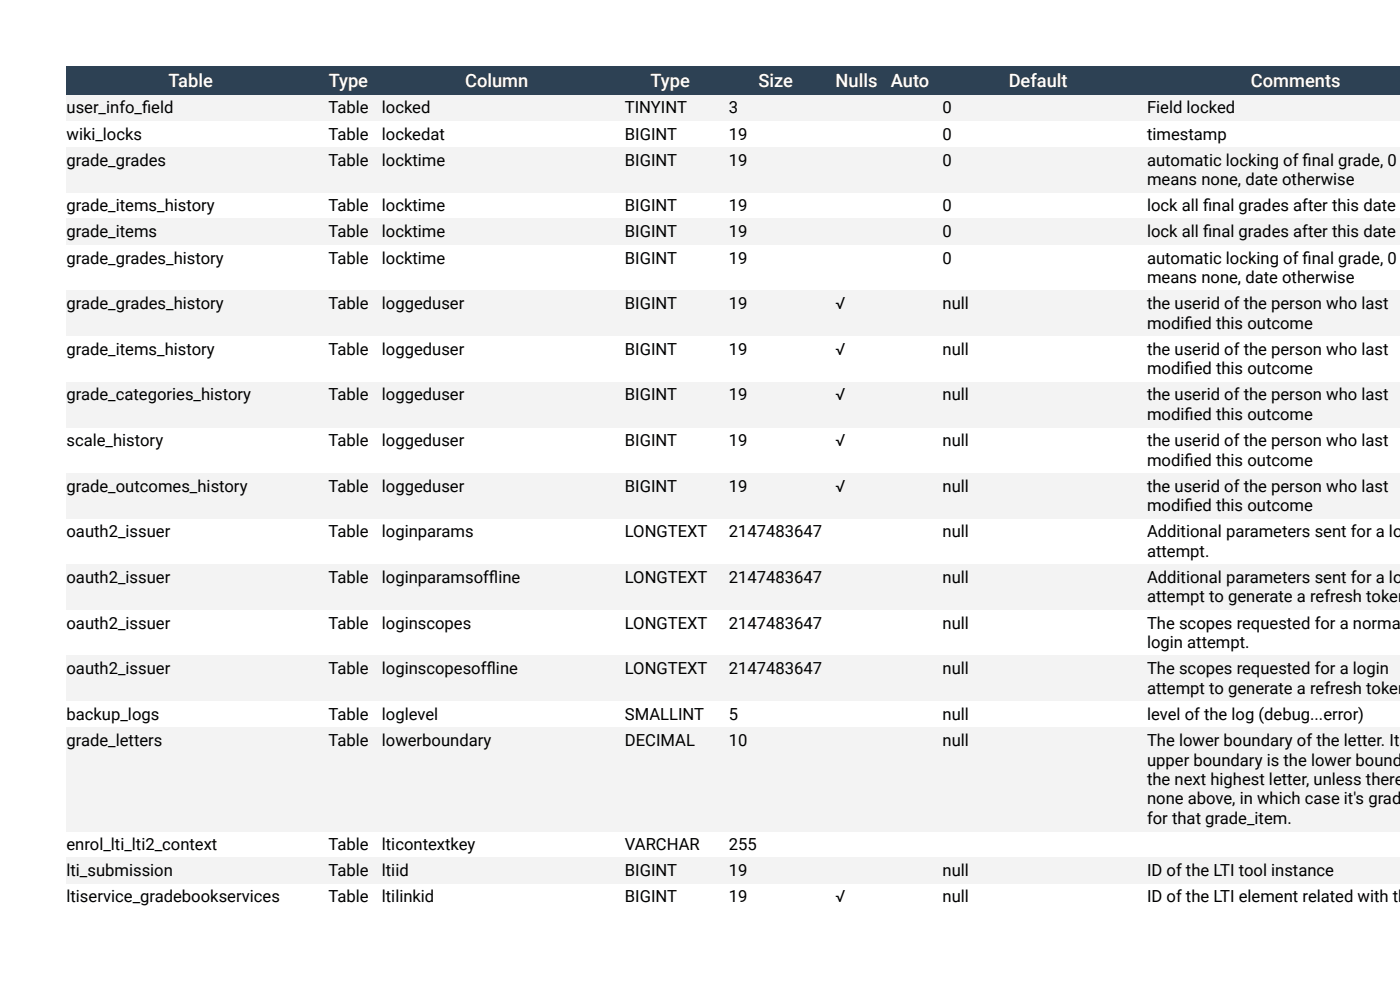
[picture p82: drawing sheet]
<svg xmlns="http://www.w3.org/2000/svg" width="297mm" height="210mm" viewBox="0 0 297 210" stroke-linecap="round" stroke-linejoin="round" font-family="sans-serif">
<defs><g id="words">
<g font-size="3.9" fill="#fff">
<text x="35.8" y="18.4">Table</text>
<text x="69.7" y="18.4">Type</text>
<text x="98.7" y="18.4">Column</text>
<text x="138" y="18.4">Type</text>
<text x="160.9" y="18.4">Size</text>
<text x="177.3" y="18.4">Nulls</text>
<text x="189" y="18.4">Auto</text>
<text x="214" y="18.4">Default</text>
<text x="265.4" y="18.4">Comments</text>
</g>
<g font-size="3.5">
<text x="14.1" y="24">user_info_f</text>
<text x="14.1" y="29.6">wiki_locks</text>
<text x="30.1" y="24">ield</text>
<text x="69.7" y="24">Table</text>
<text x="69.7" y="29.6">Table</text>
<text x="81" y="24">locked</text>
<text x="81" y="29.6">lockedat</text>
<text x="132.6" y="24">TINYINT</text>
<text x="132.6" y="29.6">BIGINT</text>
<text x="154.6" y="24">3</text>
<text x="154.6" y="29.6">19</text>
<text x="200" y="24">0</text>
<text x="200" y="29.6">0</text>
<text x="243.3" y="24">Field locked</text>
<text x="243.3" y="29.6">timestamp</text>
<text x="14.1" y="35.1">grade_grades</text>
<text x="69.7" y="35.1">Table</text>
<text x="81" y="35.1">locktime</text>
<text x="132.6" y="35.1">BIGINT</text>
<text x="154.6" y="35.1">19</text>
<text x="200" y="35.1">0</text>
<text x="243.3" y="35.1">automatic locking of f</text>
<text x="276.3" y="35.1">inal grade, 0</text>
<text x="243.3" y="39.3">means none, date otherwise</text>
<text x="14.1" y="44.8">grade_items_history</text>
<text x="69.7" y="44.8">Table</text>
<text x="81" y="44.8">locktime</text>
<text x="132.6" y="44.8">BIGINT</text>
<text x="154.6" y="44.8">19</text>
<text x="200" y="44.8">0</text>
<text x="243.3" y="44.8">lock all f</text>
<text x="255.2" y="44.8">inal grades after this date</text>
<text x="14.1" y="50.4">grade_items</text>
<text x="69.7" y="50.4">Table</text>
<text x="81" y="50.4">locktime</text>
<text x="132.6" y="50.4">BIGINT</text>
<text x="154.6" y="50.4">19</text>
<text x="200" y="50.4">0</text>
<text x="243.3" y="50.4">lock all f</text>
<text x="255.2" y="50.4">inal grades after this date</text>
<text x="14.1" y="55.9">grade_grades_history</text>
<text x="69.7" y="55.9">Table</text>
<text x="81" y="55.9">locktime</text>
<text x="132.6" y="55.9">BIGINT</text>
<text x="154.6" y="55.9">19</text>
<text x="200" y="55.9">0</text>
<text x="243.3" y="55.9">automatic locking of f</text>
<text x="276.3" y="55.9">inal grade, 0</text>
<text x="14.1" y="65.6">grade_grades_history</text>
<text x="69.7" y="65.6">Table</text>
<text x="81" y="65.6">loggeduser</text>
<text x="132.6" y="65.6">BIGINT</text>
<text x="154.6" y="65.6">19</text>
<text x="177.3" y="65.6">√</text>
<text x="200" y="65.6">null</text>
<text x="243.3" y="60">means none, date otherwise</text>
<text x="243.3" y="65.6">the userid of the person who last</text>
<text x="243.3" y="69.7">modif</text>
<text x="251.3" y="69.7">ied this outcome</text>
<text x="14.1" y="75.3">grade_items_history</text>
<text x="69.7" y="75.3">Table</text>
<text x="81" y="75.3">loggeduser</text>
<text x="132.6" y="75.3">BIGINT</text>
<text x="154.6" y="75.3">19</text>
<text x="177.3" y="75.3">√</text>
<text x="200" y="75.3">null</text>
<text x="243.3" y="75.3">the userid of the person who last</text>
<text x="243.3" y="79.4">modif</text>
<text x="251.3" y="79.4">ied this outcome</text>
<text x="14.1" y="84.9">grade_categories_history</text>
<text x="69.7" y="84.9">Table</text>
<text x="81" y="84.9">loggeduser</text>
<text x="132.6" y="84.9">BIGINT</text>
<text x="154.6" y="84.9">19</text>
<text x="177.3" y="84.9">√</text>
<text x="200" y="84.9">null</text>
<text x="243.3" y="84.9">the userid of the person who last</text>
<text x="243.3" y="89.1">modif</text>
<text x="251.3" y="89.1">ied this outcome</text>
<text x="14.1" y="94.6">scale_history</text>
<text x="69.7" y="94.6">Table</text>
<text x="81" y="94.6">loggeduser</text>
<text x="132.6" y="94.6">BIGINT</text>
<text x="154.6" y="94.6">19</text>
<text x="177.3" y="94.6">√</text>
<text x="200" y="94.6">null</text>
<text x="243.3" y="94.6">the userid of the person who last</text>
<text x="243.3" y="98.8">modif</text>
<text x="251.3" y="98.8">ied this outcome</text>
<text x="14.1" y="104.3">grade_outcomes_history</text>
<text x="69.7" y="104.3">Table</text>
<text x="81" y="104.3">loggeduser</text>
<text x="132.6" y="104.3">BIGINT</text>
<text x="154.6" y="104.3">19</text>
<text x="177.3" y="104.3">√</text>
<text x="200" y="104.3">null</text>
<text x="243.3" y="104.3">the userid of the person who last</text>
<text x="14.1" y="114">oauth2_issuer</text>
<text x="69.7" y="114">Table</text>
<text x="81" y="114">loginparams</text>
<text x="132.6" y="114">LONGTEXT</text>
<text x="154.6" y="114">2147483647</text>
<text x="200" y="114">null</text>
<text x="243.3" y="108.4">modif</text>
<text x="243.3" y="114">Additional parameters sent for a log</text>
<text x="251.3" y="108.4">ied this outcome</text>
<text x="243.3" y="118.1">attempt.</text>
<text x="14.1" y="123.7">oauth2_issuer</text>
<text x="69.7" y="123.7">Table</text>
<text x="81" y="123.7">loginparamsoff</text>
<text x="103.7" y="123.7">line</text>
<text x="132.6" y="123.7">LONGTEXT</text>
<text x="154.6" y="123.7">2147483647</text>
<text x="200" y="123.7">null</text>
<text x="243.3" y="123.7">Additional parameters sent for a log</text>
<text x="243.3" y="127.8">attempt to generate a refresh token</text>
<text x="14.1" y="133.3">oauth2_issuer</text>
<text x="69.7" y="133.3">Table</text>
<text x="81" y="133.3">loginscopes</text>
<text x="132.6" y="133.3">LONGTEXT</text>
<text x="154.6" y="133.3">2147483647</text>
<text x="200" y="133.3">null</text>
<text x="243.3" y="133.3">The scopes requested for a normal</text>
<text x="243.3" y="137.5">login attempt.</text>
<text x="14.1" y="143">oauth2_issuer</text>
<text x="69.7" y="143">Table</text>
<text x="81" y="143">loginscopesoff</text>
<text x="103.2" y="143">line</text>
<text x="132.6" y="143">LONGTEXT</text>
<text x="154.6" y="143">2147483647</text>
<text x="200" y="143">null</text>
<text x="243.3" y="143">The scopes requested for a login</text>
<text x="243.3" y="147.2">attempt to generate a refresh token</text>
<text x="14.1" y="152.7">backup_logs</text>
<text x="69.7" y="152.7">Table</text>
<text x="81" y="152.7">loglevel</text>
<text x="132.6" y="152.7">SMALLINT</text>
<text x="154.6" y="152.7">5</text>
<text x="200" y="152.7">null</text>
<text x="243.3" y="152.7">level of the log (debug...error)</text>
<text x="14.1" y="158.2">grade_letters</text>
<text x="69.7" y="158.2">Table</text>
<text x="81" y="158.2">lowerboundary</text>
<text x="132.6" y="158.2">DECIMAL</text>
<text x="154.6" y="158.2">10</text>
<text x="200" y="158.2">null</text>
<text x="243.3" y="158.2">The lower boundary of the letter. Its</text>
<text x="243.3" y="162.4">upper boundary is the lower bounda</text>
<text x="243.3" y="166.5">the next highest letter, unless there</text>
<text x="243.3" y="170.6">none above, in which case it's grade</text>
<text x="243.3" y="174.8">for that grade_item.</text>
<text x="14.1" y="180.3">enrol_lti_lti2_context</text>
<text x="14.1" y="185.9">lti_submission</text>
<text x="69.7" y="180.3">Table</text>
<text x="69.7" y="185.9">Table</text>
<text x="81" y="180.3">lticontextkey</text>
<text x="81" y="185.9">ltiid</text>
<text x="132.6" y="180.3">VARCHAR</text>
<text x="132.6" y="185.9">BIGINT</text>
<text x="154.6" y="180.3">255</text>
<text x="154.6" y="185.9">19</text>
<text x="200" y="185.9">null</text>
<text x="243.3" y="185.9">ID of the LTI tool instance</text>
<text x="14.1" y="191.4">ltiservice_gradebookservices</text>
<text x="69.7" y="191.4">Table</text>
<text x="81" y="191.4">ltilinkid</text>
<text x="132.6" y="191.4">BIGINT</text>
<text x="154.6" y="191.4">19</text>
<text x="177.3" y="191.4">√</text>
<text x="200" y="191.4">null</text>
<text x="243.3" y="191.4">ID of the LTI element related with th</text>
</g>
</g></defs>
<g fill="#f3f3f3">
<path d="M241.9 181.9h55.2v5.5h-55.2z"/>
<path d="M198.6 181.9h43.3v5.5h-43.3z"/>
<path d="M187.6 181.9h11v5.5h-11z"/>
<path d="M175.9 181.9h11.7v5.5h-11.7z"/>
<path d="M153.2 181.9h22.7v5.5h-22.7z"/>
<path d="M131.2 181.9h22v5.5h-22z"/>
<path d="M79.6 181.9h51.6v5.5h-51.6z"/>
<path d="M68.2 181.9h11.4v5.5h-11.4z"/>
<path d="M14.1 181.9h54.1v5.5h-54.1z"/>
<path d="M241.9 154.3h55.2v22.1h-55.2z"/>
<path d="M198.6 154.3h43.3v22.1h-43.3z"/>
<path d="M187.6 154.3h11v22.1h-11z"/>
<path d="M175.9 154.3h11.7v22.1h-11.7z"/>
<path d="M153.2 154.3h22.7v22.1h-22.7z"/>
<path d="M131.2 154.3h22v22.1h-22z"/>
<path d="M79.6 154.3h51.6v22.1h-51.6z"/>
<path d="M68.2 154.3h11.4v22.1h-11.4z"/>
<path d="M14.1 154.3h54.1v22.1h-54.1z"/>
<path d="M241.9 139h55.2v9.7h-55.2z"/>
<path d="M198.6 139h43.3v9.7h-43.3z"/>
<path d="M187.6 139h11v9.7h-11z"/>
<path d="M175.9 139h11.7v9.7h-11.7z"/>
<path d="M153.2 139h22.7v9.7h-22.7z"/>
<path d="M131.2 139h22v9.7h-22z"/>
<path d="M79.6 139h51.6v9.7h-51.6z"/>
<path d="M68.2 139h11.4v9.7h-11.4z"/>
<path d="M14.1 139h54.1v9.7h-54.1z"/>
<path d="M241.9 119.7h55.2v9.7h-55.2z"/>
<path d="M198.6 119.7h43.3v9.7h-43.3z"/>
<path d="M187.6 119.7h11v9.7h-11z"/>
<path d="M175.9 119.7h11.7v9.7h-11.7z"/>
<path d="M153.2 119.7h22.7v9.7h-22.7z"/>
<path d="M131.2 119.7h22v9.7h-22z"/>
<path d="M79.6 119.7h51.6v9.7h-51.6z"/>
<path d="M68.2 119.7h11.4v9.7h-11.4z"/>
<path d="M14.1 119.7h54.1v9.7h-54.1z"/>
<path d="M241.9 100.3h55.2v9.7h-55.2z"/>
<path d="M198.6 100.3h43.3v9.7h-43.3z"/>
<path d="M187.6 100.3h11v9.7h-11z"/>
<path d="M175.9 100.3h11.7v9.7h-11.7z"/>
<path d="M153.2 100.3h22.7v9.7h-22.7z"/>
<path d="M131.2 100.3h22v9.7h-22z"/>
<path d="M79.6 100.3h51.6v9.7h-51.6z"/>
<path d="M68.2 100.3h11.4v9.7h-11.4z"/>
<path d="M14.1 100.3h54.1v9.7h-54.1z"/>
<path d="M241.9 81h55.2v9.6h-55.2z"/>
<path d="M198.6 81h43.3v9.6h-43.3z"/>
<path d="M187.6 81h11v9.6h-11z"/>
<path d="M175.9 81h11.7v9.6h-11.7z"/>
<path d="M153.2 81h22.7v9.6h-22.7z"/>
<path d="M131.2 81h22v9.6h-22z"/>
<path d="M79.6 81h51.6v9.6h-51.6z"/>
<path d="M68.2 81h11.4v9.6h-11.4z"/>
<path d="M14.1 81h54.1v9.6h-54.1z"/>
<path d="M241.9 61.6h55.2v9.7h-55.2z"/>
<path d="M198.6 61.6h43.3v9.7h-43.3z"/>
<path d="M187.6 61.6h11v9.7h-11z"/>
<path d="M175.9 61.6h11.7v9.7h-11.7z"/>
<path d="M153.2 61.6h22.7v9.7h-22.7z"/>
<path d="M131.2 61.6h22v9.7h-22z"/>
<path d="M79.6 61.6h51.6v9.7h-51.6z"/>
<path d="M68.2 61.6h11.4v9.7h-11.4z"/>
<path d="M14.1 61.6h54.1v9.7h-54.1z"/>
<path d="M241.9 46.4h55.2v5.5h-55.2z"/>
<path d="M198.6 46.4h43.3v5.5h-43.3z"/>
<path d="M187.6 46.4h11v5.5h-11z"/>
<path d="M175.9 46.4h11.7v5.5h-11.7z"/>
<path d="M153.2 46.4h22.7v5.5h-22.7z"/>
<path d="M131.2 46.4h22v5.5h-22z"/>
<path d="M79.6 46.4h51.6v5.5h-51.6z"/>
<path d="M68.2 46.4h11.4v5.5h-11.4z"/>
<path d="M14.1 46.4h54.1v5.5h-54.1z"/>
<path d="M241.9 31.2h55.2v9.6h-55.2z"/>
<path d="M198.6 31.2h43.3v9.6h-43.3z"/>
<path d="M187.6 31.2h11v9.6h-11z"/>
<path d="M175.9 31.2h11.7v9.6h-11.7z"/>
<path d="M153.2 31.2h22.7v9.6h-22.7z"/>
<path d="M131.2 31.2h22v9.6h-22z"/>
<path d="M79.6 31.2h51.6v9.6h-51.6z"/>
<path d="M68.2 31.2h11.4v9.6h-11.4z"/>
<path d="M14.1 31.2h54.1v9.6h-54.1z"/>
<path d="M241.9 20.1h55.2v5.5h-55.2z"/>
<path d="M198.6 20.1h43.3v5.5h-43.3z"/>
<path d="M187.6 20.1h11v5.5h-11z"/>
<path d="M175.9 20.1h11.7v5.5h-11.7z"/>
<path d="M153.2 20.1h22.7v5.5h-22.7z"/>
<path d="M131.2 20.1h22v5.5h-22z"/>
<path d="M79.6 20.1h51.6v5.5h-51.6z"/>
<path d="M68.2 20.1h11.4v5.5h-11.4z"/>
<path d="M14.1 20.1h54.1v5.5h-54.1z"/>
</g>
<g fill="#2d4154">
<path d="M241.9 14.1h55.2v6h-55.2z"/>
<path d="M198.6 14.1h43.3v6h-43.3z"/>
<path d="M187.6 14.1h11v6h-11z"/>
<path d="M175.9 14.1h11.7v6h-11.7z"/>
<path d="M153.2 14.1h22.7v6h-22.7z"/>
<path d="M131.2 14.1h22v6h-22z"/>
<path d="M79.6 14.1h51.6v6h-51.6z"/>
<path d="M68.2 14.1h11.4v6h-11.4z"/>
<path d="M14.1 14.1h54.1v6h-54.1z"/>
</g>
<use href="#words"/>
</svg>
